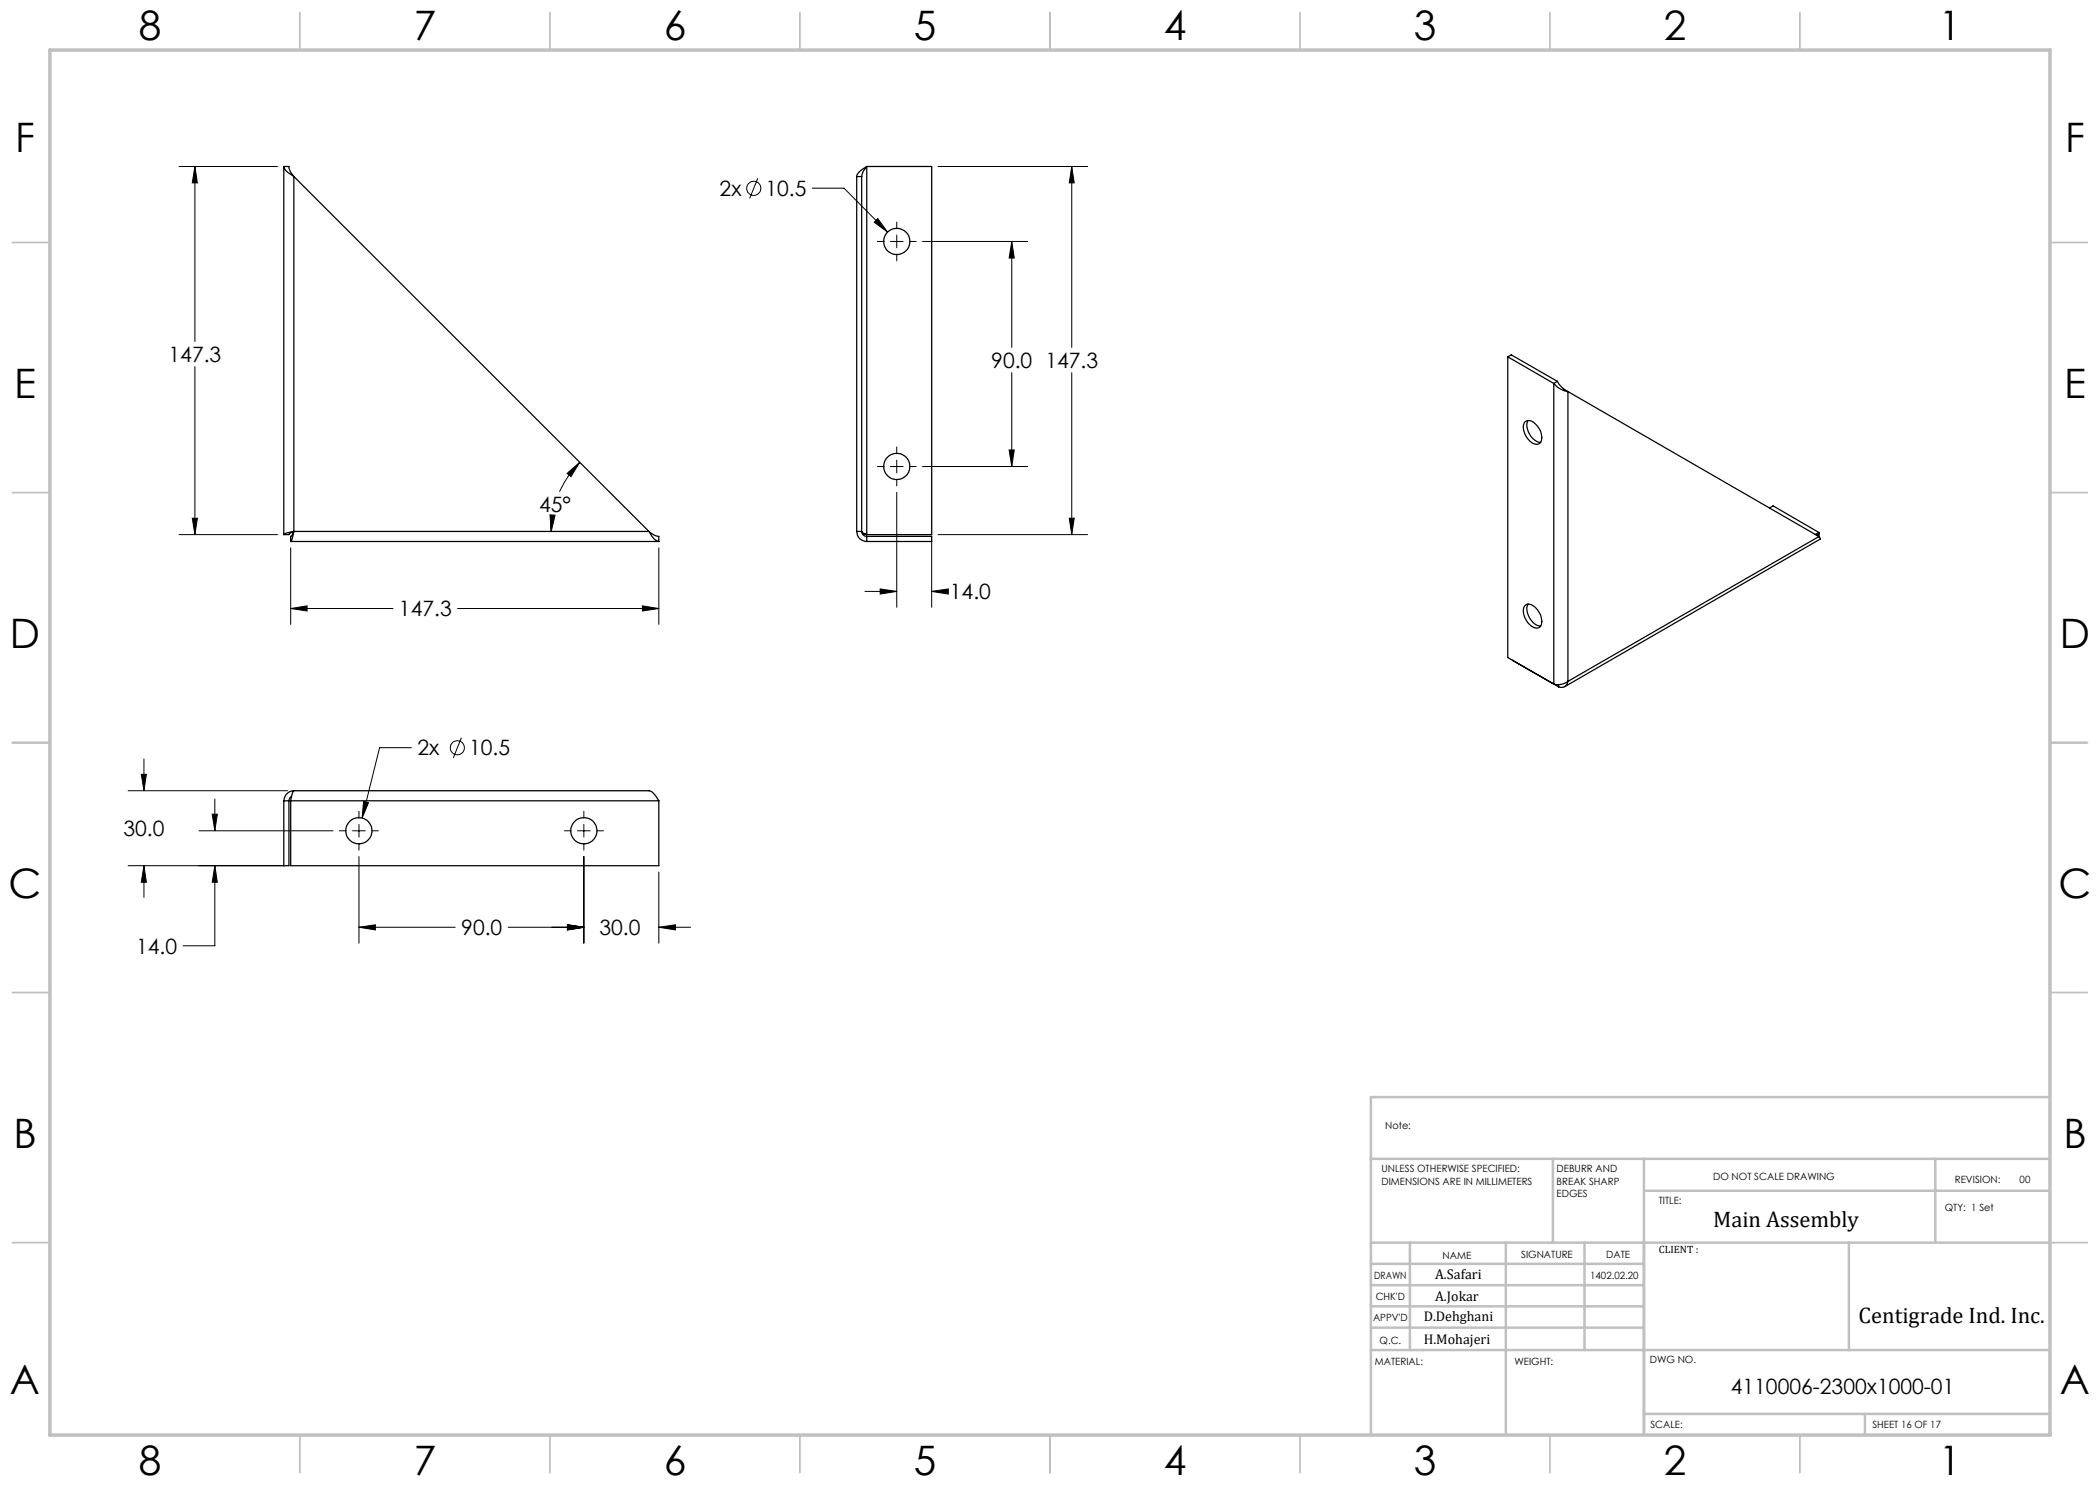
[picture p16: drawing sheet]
<svg xmlns="http://www.w3.org/2000/svg" width="420mm" height="297mm" viewBox="0 0 420 297" stroke-linecap="round" stroke-linejoin="round" font-family="sans-serif">
<defs><g id="words">
<g font-size="8.1">
<text x="27.8" y="8">8</text>
<text x="82.8" y="8">7</text>
<text x="132.8" y="8">6</text>
<text x="182.8" y="8">5</text>
<text x="232.8" y="8">4</text>
<text x="282.8" y="8">3</text>
<text x="332.8" y="8">2</text>
<text x="387.8" y="8">1</text>
<text x="3" y="30.4">F</text>
<text x="413" y="30.4">F</text>
<text x="2.8" y="79.6">E</text>
<text x="412.8" y="79.6">E</text>
<text x="2" y="129.6">D</text>
<text x="412" y="129.6">D</text>
<text x="1.7" y="179.6">C</text>
<text x="411.7" y="179.6">C</text>
<text x="2.7" y="229.6">B</text>
<text x="412.7" y="229.6">B</text>
<text x="2" y="278.9">A</text>
<text x="412" y="278.9">A</text>
<text x="27.8" y="295">8</text>
<text x="82.8" y="295">7</text>
<text x="132.8" y="295">6</text>
<text x="182.8" y="295">5</text>
<text x="232.8" y="295">4</text>
<text x="282.8" y="295">3</text>
<text x="332.8" y="295">2</text>
<text x="387.8" y="295">1</text>
</g>
<g font-size="4.5">
<text x="342.6" y="245.3">Main Assembly</text>
<text x="371.7" y="264.6">Centigrade Ind. Inc.</text>
</g>
<g font-size="4.2">
<text x="143.9" y="39.2">2x</text>
<text x="153.1" y="39.2">10.5</text>
<text x="33.7" y="72.4">147.3</text>
<text x="198.3" y="73.6">90.0 147.3</text>
<text x="107.8" y="102.5">45°</text>
<text x="190" y="119.9">14.0</text>
<text x="79.8" y="123.3">147.3</text>
<text x="83.5" y="151.1">2x</text>
<text x="93.8" y="151.1">10.5</text>
<text x="24.7" y="167.2">30.0</text>
<text x="27.2" y="190.7">14.0</text>
<text x="92.3" y="187">90.0</text>
<text x="119.9" y="187">30.0</text>
<text x="346.2" y="278.8">4110006-2300x1000-01</text>
</g>
<g font-size="2.8">
<text x="287" y="255.9">A.Safari</text>
<text x="287" y="260.1">A.Jokar</text>
<text x="284.7" y="264.2">D.Dehghani</text>
<text x="284.7" y="268.7">H.Mohajeri</text>
</g>
<text font-size="2.1" x="331.8" y="250.7">CLIENT :</text>
<g font-size="2">
<text x="277" y="225.8">Note:</text>
<text x="276.3" y="234.5">UNLESS OTHERWISE SPECIFIED:</text>
<text x="276.3" y="237">DIMENSIONS ARE IN MILLIMETERS</text>
<text x="311.3" y="234.5">DEBURR AND</text>
<text x="311.3" y="237">BREAK SHARP</text>
<text x="311.3" y="239.5">EDGES</text>
<text x="342.6" y="236">DO NOT SCALE DRAWING</text>
<text x="391" y="236.6">REVISION:</text>
<text x="403.9" y="236.6">00</text>
<text x="331.8" y="240.8">TITLE:</text>
<text x="389" y="242.2">QTY: 1 Set</text>
<text x="288.5" y="251.7">NAME</text>
<text x="304.2" y="251.7">SIGNATURE</text>
<text x="321.2" y="251.7">DATE</text>
<text x="274.8" y="255.9">DRAWN</text>
<text x="318" y="255.9">1402.02.20</text>
<text x="275.1" y="260.1">CHK'D</text>
<text x="274.6" y="264.2">APPV'D</text>
<text x="275.9" y="268.7">Q.C.</text>
<text x="275" y="273">MATERIAL:</text>
<text x="302.9" y="273">WEIGHT:</text>
<text x="330" y="272.5">DWG NO.</text>
<text x="330.1" y="285.6">SCALE:</text>
<text x="374.5" y="285.6">SHEET 16 OF 17</text>
</g>
</g></defs>
<g fill="none" stroke="#000" stroke-width=".2">
<path d="M35.8 33.3h19.7M39 33.3l.5 3.3h-1zM39 33.3v35M151.6 35.7l-1.7 4M162.5 37.6h6.3l8.7 8.8M187.6 33.3h29.9M214.3 33.3v36.2M214.3 33.3l.5 3.3h-.9zM175.5 48.3h1.3M175.5 43.7l2 2.7-2.7-2zM178.1 48.3h2.5M179.4 44.4v1.4"/>
<path d="M179.4 47v2.6M179.4 50.8v1.4M181.9 48.3h1.3M184.5 48.3h21M202.4 48.3v21.2M202.4 48.3l.4 3.3h-1zM39 73.3v33.6M202.4 74.5v18.8M214.3 74.5v32.4M113.4 94.7l2.6-2.2-1.8 2.8zM116 92.5a19.8 19.8 0 0 0-4.1 5.9M175.5 93.3h1.3"/>
<path d="M178.1 93.3h2.5M179.4 89.4v1.4M179.4 92v2.6M179.4 95.8v1.4M179.4 98.5v23M181.9 93.3h1.3M184.5 93.3h21M201.8 90h1l-.4 3.3zM35.8 106.9h19.7M38.5 103.6h1l-.5 3.3zM58.1 109.6v15.3M110 103h1l-.8 3.3z"/>
<path d="M110.5 103.4l-.3 2.9M131.8 109.6v15.3M173 118.3h6.4M176 117.8l3.4 .5-3.4 .5zM186.3 108.2v13.3M186.3 118.3h2.5M186.3 118.3l3.4-.5v1zM187.6 106.9h29.9M213.9 103.6h.9l-.5 3.3zM58.1 121.7l3.3-.5v1zM58.1 121.7h20.5M91.5 121.7h40.3"/>
<path d="M128.5 121.2l3.3 .5-3.3 .5zM25.6 158.1h31.9M28.3 154.9h1l-.5 3.2zM28.8 151.8v6.3M43 159.8v6.4M82.3 149.5h-6.4l-3.5 14.1M92.3 147.5l-1.6 4.1M25.6 173.1h31.3M28.8 173.1l.5 3.4h-1zM28.8 173.1v6.4M39.8 166.2h26.8M42.4 162.8h1.1l-.5 3.4z"/>
<path d="M43 173.1l.5 3.4h-1.1zM43 173.1v16.1h-6.4M67.9 166.2h1.4M70.5 166.2h2.6M71.8 162.3v1.3M71.8 164.9v2.5M71.8 168.7v1.3M71.8 171.3v17.3M72.7 160.3l1 .2-1.3 3.1zM74.3 166.2h1.4M112.9 166.2h1.3M115.5 166.2h2.5"/>
<path d="M116.8 162.3v1.3M116.8 164.9v2.5M116.8 168.7v1.3M116.8 171.3v17.3M119.3 166.2h1.4M131.8 174.4v14.2M71.8 185.5l3.3-.5v1zM71.8 185.5h19.3M101.6 185.5h15.2M113.5 185l3.3 .5-3.3 .5zM131.8 185.5l3.3-.5v1zM131.8 185.5h6.3"/>
<circle cx="150.7" cy="37.7" r="1.41"/>
<circle cx="91.5" cy="149.5" r="1.41"/>
</g>
<g fill="none" stroke="#c0c0c0" stroke-width=".35">
<path d="M60 2.5v7.5M110 2.5v7.5M160 2.5v7.5M210 2.5v7.5M260 2.5v7.5M310 2.5v7.5M360 2.5v7.5M2.5 48.5h7.5M410 48.5h7.5M2.5 98.5h7.5M410 98.5h7.5M2.5 148.5h7.5"/>
<path d="M410 148.5h7.5M2.5 198.5h7.5M410 198.5h7.5M2.5 248.5h7.5M410 248.5h7.5M60 287v7.5M110 287v7.5M160 287v7.5M210 287v7.5M260 287v7.5M310 287v7.5M360 287v7.5"/>
</g>
<g fill="none" stroke="#c0c0c0" stroke-width=".5">
<path d="M410 219.4h-135.8v67.4M274.2 231.8h135.8M310.6 231.8v16.7M328.8 231.8v55.2M328.8 238.2h81.2M387.1 231.8v16.7M274.2 248.5h135.8M274.2 257h54.6M274.2 252.8h54.6M282 248.5v21.5M301.2 248.5v38.3M316.9 248.5v21.5"/>
<path d="M369.8 248.5v21.5M274.2 265.5h54.6M274.2 261.3h54.6M274.2 270h135.8M328.8 282.8h81.2M373 282.8v4.2"/>
</g>
<path d="M10 10h400v277h-400z" fill="none" stroke="#c0c0c0" stroke-width=".7"/>
<path d="M38.5 103.6h1l-.5 3.3zM39 33.3l.5 3.3h-1zM128.5 121.2l3.3 .5-3.3 .5zM58.1 121.7l3.3-.5v1zM113.4 94.7l2.6-2.2-1.8 2.8zM110 103h1l-.8 3.3zM202.4 48.3l.4 3.3h-1zM201.8 90h1l-.4 3.3zM213.9 103.6h.9l-.5 3.3zM214.3 33.3l.5 3.3h-.9zM175.5 43.7l-.7 .7 2.7 2zM186.3 118.3l3.4-.5v1zM176 117.8l3.4 .5-3.4 .5zM71.8 185.5l3.3-.5v1zM113.5 185l3.3 .5-3.3 .5zM28.8 173.1l.5 3.4h-1zM28.3 154.9h1l-.5 3.2zM42.4 162.8h1.1l-.5 3.4zM43 173.1l.5 3.4h-1.1zM72.7 160.3l-.3 3.3 1.3-3.1zM131.8 185.5l3.3-.5v1zM113.5 185l3.3 .5-3.3 .5z" fill="#000"/>
<g fill="none" stroke="#000" stroke-width=".25">
<path d="M56.8 33.3a2.78 2.78 0 0 0 1.6 1.7l.4 .3M56.8 33.3h1l.2 1 .8 1M56.8 33.3v73.6M58.8 35.3v71M58.8 35.3l71 71M171.3 35.3v71M171.3 35.3h1M172.3 35.3v71M173.4 33.3l-.8 1-.3 1M173.4 33.3l-1.7 1.2-.4 .8M173.4 33.3h12.9v73.6h-12.9M173.4 33.3v73.6"/>
<path d="M301.6 71.4v60.1l10.1 5.9M301.6 71.4l9.2 5.3M301.6 71.4l.7-.4 9.2 5.3M310.8 76.7a4.6 4.6 0 0 0 2.8 1.6M310.8 76.7v60.1a3.2 3.2 0 0 0 2.8-.5M311.5 76.3l.9 1.2 1.2 .8M311.5 76.3l-.7 .4M313.6 78.3v58M313.6 78.3l50.2 29M305 84.4a1.58 1.58 0 0 1 2.2 .5 3.1 3.1 0 0 1 .8 3.7 1.76 1.76 0 0 1-2.3-.7 3.1 3.1 0 0 1-.7-3.5zM305.6 84.1a3.5 3.5 0 0 0 2.3 4.4h.2M58.1 108.3h73.7"/>
<path d="M58.8 106.3l-.5 1.7-.2 .3M58.8 106.3l-.7 1v1M58.8 106.3l-1.6 .3-.4 .3M58.8 106.3l-.8 .3-.2 .3h-1M58.8 106.3h71M58.8 106.3h.1M129.8 106.3l.9 1.4 1.1 .6M129.8 106.3l1.3 .8 .7 .2v1M171.3 106.3a1.99 1.99 0 0 0 2.1 2M171.3 106.3h1M172.3 106.3a1.02 1.02 0 0 0 1.1 1M172.3 106.3l.4 .3 .7 .3"/>
<path d="M172.5 106.7l.9 .2M173.4 107.3h12.9v1h-12.9M173.4 107.3v1M353.9 101.6l.7-.4 9.2 5.3M363.1 106.9l.7-.4-.2 .5zM363.8 106.5l.1 1M363.8 107.3l.3 .5-51.2 29.5M363.8 107.3l-50.2 29M302.5 132.1h.1M305 121.1a1.53 1.53 0 0 1 2.2 .5 3.2 3.2 0 0 1 .8 3.8 1.76 1.76 0 0 1-2.3-.7 3.1 3.1 0 0 1-.7-3.6zM305.6 120.8a3.5 3.5 0 0 0 2.3 4.4h.2M311.7 136.9v.5"/>
<path d="M313.6 136.3a1.29 1.29 0 0 1-1.9 1.1M58.3 159.3l-.3 .2-.2 .7M58.8 158.1l-.3 .5-.4 1.6M58.8 158.1h71a3.5 3.5 0 0 1 2 2.1M58.8 158.1a2.02 2.02 0 0 0-2 2.1M56.8 160.2v12.9h1v-12.9M56.8 160.2h1M58.1 160.2v12.9h73.7v-12.9M58.1 160.2h73.7"/>
<circle cx="179.4" cy="48.3" r="2.61"/>
<circle cx="179.4" cy="93.3" r="2.61"/>
<circle cx="71.8" cy="166.2" r="2.61"/>
<circle cx="116.8" cy="166.1" r="2.62"/>
</g>
<use href="#words"/>
</svg>
